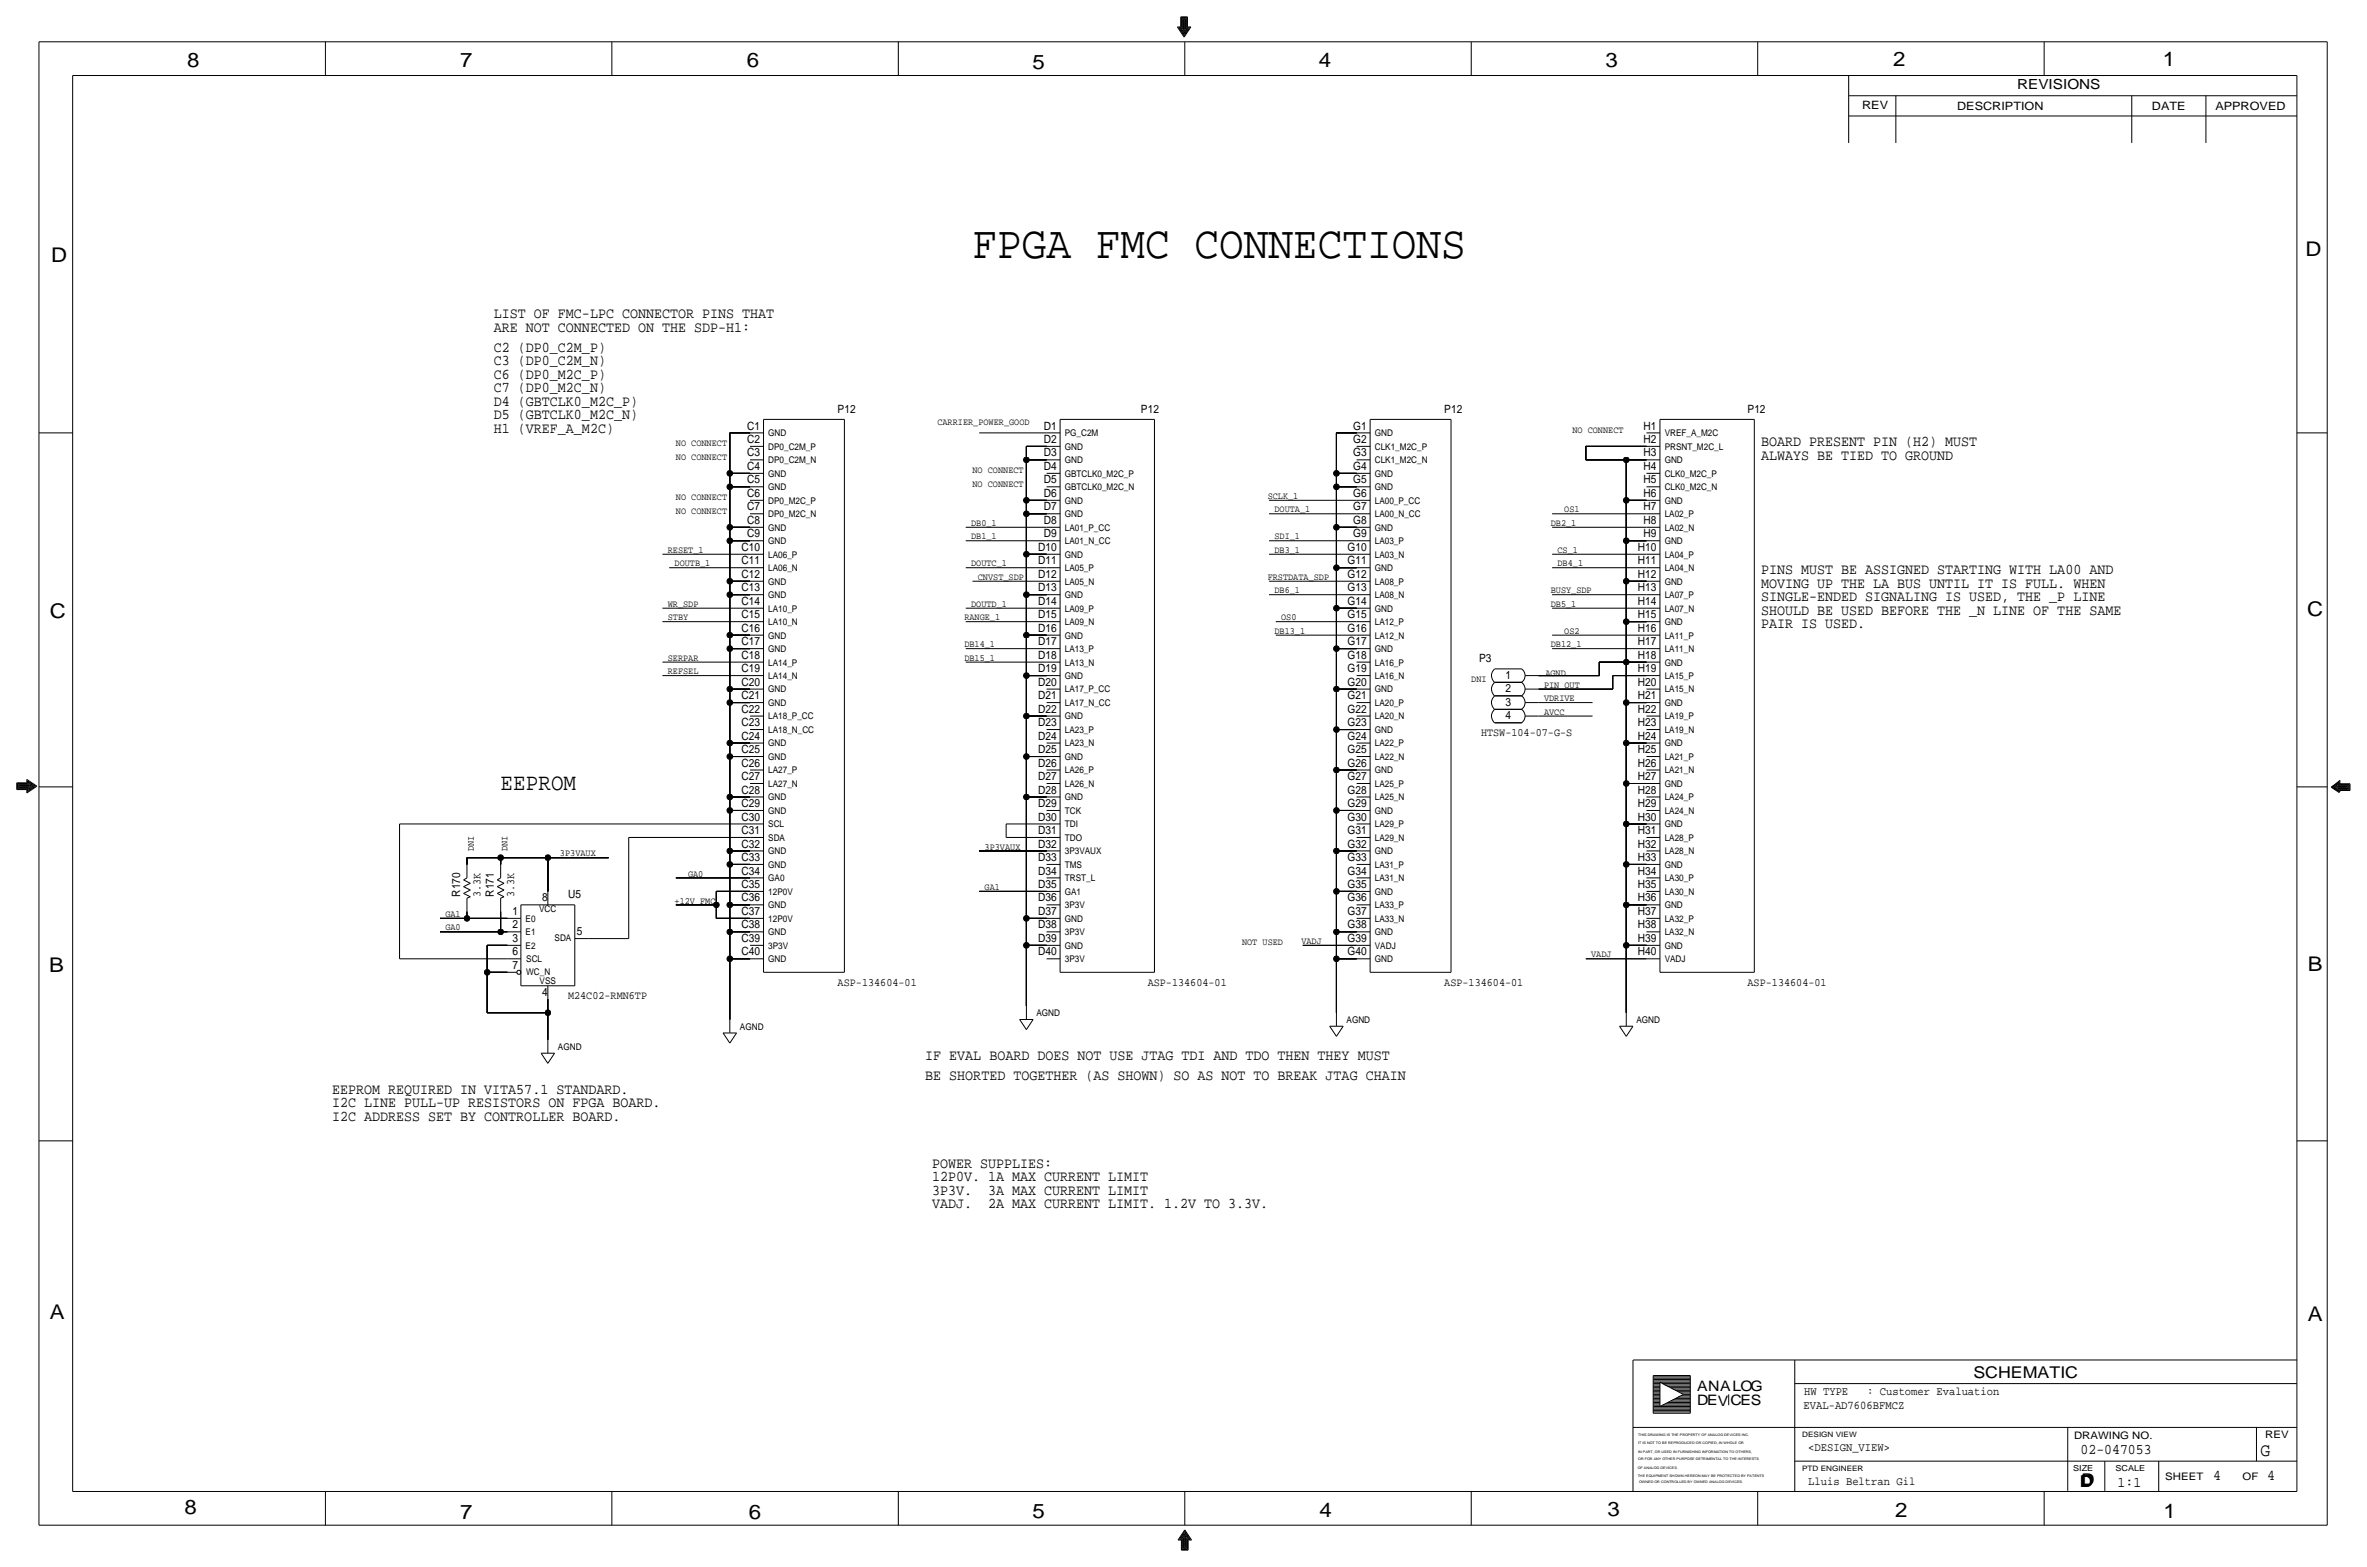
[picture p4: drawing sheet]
<svg xmlns="http://www.w3.org/2000/svg" width="892mm" height="590mm" viewBox="0 0 892 590" stroke-linecap="round" stroke-linejoin="round" font-family="sans-serif">
<defs><g id="words">
<text font-size="17.4" x="366.5" y="97">FPGA FMC CONNECTIONS</text>
<text font-size="8.9" x="188.7" y="297.7">EEPROM</text>
<g font-size="7.6">
<text x="70.6" y="25.4">8</text>
<text x="173.4" y="25.4">7</text>
<text x="281.4" y="25.1">6</text>
<text x="389.1" y="26.2">5</text>
<text x="497" y="25.4">4</text>
<text x="605" y="25.1">3</text>
<text x="713.4" y="24.9">2</text>
<text x="815" y="24.9">1</text>
<text x="19.3" y="98.8">D</text>
<text x="868.9" y="96.5">D</text>
<text x="18.7" y="232.7">C</text>
<text x="869.4" y="232.2">C</text>
<text x="869.6" y="365.8">B</text>
<text x="18.5" y="366">B</text>
<text x="18.7" y="496.8">A</text>
<text x="869.6" y="497.6">A</text>
<text x="69.5" y="570.5">8</text>
<text x="173.4" y="572.3">7</text>
<text x="282.1" y="572.3">6</text>
<text x="389.1" y="571.8">5</text>
<text x="497.3" y="571.5">4</text>
<text x="605.7" y="571.2">3</text>
<text x="714.2" y="571.5">2</text>
<text x="815.3" y="572">1</text>
</g>
<text font-size="7" x="851.9" y="548.4">G</text>
<g font-size="6.1">
<text x="743.7" y="518.9">SCHEMATIC</text>
<text x="783.8" y="560.3">D</text>
<text x="784.3" y="559.8">D</text>
</g>
<g font-size="5.6">
<text x="186.1" y="119.9">LIST OF FMC-LPC CONNECTOR PINS THAT</text>
<text x="186.1" y="125">ARE NOT CONNECTED ON THE SDP-H1:</text>
<text x="186.1" y="137.7">C3 (DP0_C2M_N)</text>
<text x="186.1" y="132.6">C2 (DP0_C2M_P)</text>
<text x="186.1" y="142.7">C6 (DP0_M2C_P)</text>
<text x="186.1" y="147.8">C7 (DP0_M2C_N)</text>
<text x="186.1" y="152.9">D4 (GBTCLK0_M2C_P)</text>
<text x="186.1" y="158">D5 (GBTCLK0_M2C_N)</text>
<text x="186.1" y="163.1">H1 (VREF_A_M2C)</text>
<text x="663.7" y="173.2">ALWAYS BE TIED TO GROUND</text>
<text x="663.7" y="168.1">BOARD PRESENT PIN (H2) MUST</text>
<text x="663.7" y="216.4">PINS MUST BE ASSIGNED STARTING WITH LA00 AND</text>
<text x="663.7" y="221.5">MOVING UP THE LA BUS UNTIL IT IS FULL. WHEN</text>
<text x="663.7" y="226.6">SINGLE-ENDED SIGNALING IS USED, THE _P LINE</text>
<text x="663.7" y="231.6">SHOULD BE USED BEFORE THE _N LINE OF THE SAME</text>
<text x="663.7" y="236.7">PAIR IS USED.</text>
<text x="348.7" y="399.3">IF EVAL BOARD DOES NOT USE JTAG TDI AND TDO THEN THEY MUST</text>
<text x="348.7" y="406.9">BE SHORTED TOGETHER (AS SHOWN) SO AS NOT TO BREAK JTAG CHAIN</text>
<text x="125.2" y="412">EEPROM REQUIRED IN VITA57.1 STANDARD.</text>
<text x="125.2" y="417.1">I2C LINE PULL-UP RESISTORS ON FPGA BOARD.</text>
<text x="125.2" y="422.1">I2C ADDRESS SET BY CONTROLLER BOARD.</text>
<text x="351.2" y="439.9">POWER SUPPLIES:</text>
<text x="351.2" y="445">12P0V. 1A MAX CURRENT LIMIT</text>
<text x="351.2" y="455.2">VADJ.</text>
<text x="351.2" y="450.1">3P3V.</text>
<text x="372.4" y="455.2">2A MAX CURRENT LIMIT. 1.2V TO 3.3V.</text>
<text x="372.4" y="450.1">3A MAX CURRENT LIMIT</text>
<text x="784" y="547.9">02-047053</text>
<text x="834.1" y="557.5">4</text>
<text x="854.4" y="557.5">4</text>
<text x="798" y="560.1">1:1</text>
</g>
<g font-size="5.4">
<text x="639.5" y="524.2">ANALOG</text>
<text x="639.5" y="529.3">DEVCES</text>
</g>
<text font-size="5.2" x="760.2" y="33.5">REVISIONS</text>
<g font-size="4.4">
<text x="679.9" y="525.5">HW TYPE</text>
<text x="703.6" y="525.5">: Customer Evaluation</text>
<text x="679.7" y="530.9">EVAL-AD7606BFMCZ</text>
<text x="681.4" y="546.6">&lt;DESIGN_VIEW&gt;</text>
<text x="681.4" y="559.3">Lluis Beltran Gil</text>
</g>
<g font-size="4.3">
<text x="701.8" y="41.1">REV</text>
<text x="737.6" y="41.4">DESCRIPTION</text>
<text x="811" y="41.4">DATE</text>
<text x="834.8" y="41.4">APPROVED</text>
<text x="315.7" y="155.4">P12</text>
<text x="430" y="155.4">P12</text>
<text x="544.3" y="155.4">P12</text>
<text x="658.6" y="155.4">P12</text>
<text x="281.6" y="161.8">C1</text>
<text x="393.3" y="161.8">D1</text>
<text x="510" y="161.8">G1</text>
<text x="619.4" y="161.8">H1</text>
<text x="281.6" y="166.9">C2</text>
<text x="393.3" y="166.9">D2</text>
<text x="510" y="166.9">G2</text>
<text x="619.4" y="166.9">H2</text>
<text x="281.6" y="172">C3</text>
<text x="393.3" y="172">D3</text>
<text x="510" y="172">G3</text>
<text x="619.4" y="172">H3</text>
<text x="281.6" y="177">C4</text>
<text x="393.3" y="177">D4</text>
<text x="510" y="177">G4</text>
<text x="619.4" y="177">H4</text>
<text x="281.6" y="182.1">C5</text>
<text x="393.3" y="182.1">D5</text>
<text x="510" y="182.1">G5</text>
<text x="619.4" y="182.1">H5</text>
<text x="281.6" y="187.2">C6</text>
<text x="393.3" y="187.2">D6</text>
<text x="510" y="187.2">G6</text>
<text x="619.4" y="187.2">H6</text>
<text x="281.6" y="197.4">C8</text>
<text x="281.6" y="192.3">C7</text>
<text x="393.3" y="197.4">D8</text>
<text x="393.3" y="192.3">D7</text>
<text x="510" y="192.3">G7</text>
<text x="510" y="197.4">G8</text>
<text x="619.4" y="192.3">H7</text>
<text x="619.4" y="197.4">H8</text>
<text x="281.6" y="202.4">C9</text>
<text x="393.3" y="202.4">D9</text>
<text x="510" y="202.4">G9</text>
<text x="619.4" y="202.4">H9</text>
<text x="279.5" y="207.5">C10</text>
<text x="391.2" y="207.5">D10</text>
<text x="507.8" y="207.5">G10</text>
<text x="617.3" y="207.5">H10</text>
<text x="279.5" y="212.6">C11</text>
<text x="391.2" y="212.6">D11</text>
<text x="507.8" y="212.6">G11</text>
<text x="617.3" y="212.6">H11</text>
<text x="279.5" y="217.7">C12</text>
<text x="391.2" y="217.7">D12</text>
<text x="507.8" y="217.7">G12</text>
<text x="617.3" y="217.7">H12</text>
<text x="279.5" y="227.8">C14</text>
<text x="279.5" y="222.8">C13</text>
<text x="391.2" y="227.8">D14</text>
<text x="391.2" y="222.8">D13</text>
<text x="507.8" y="222.8">G13</text>
<text x="507.8" y="227.8">G14</text>
<text x="617.3" y="222.8">H13</text>
<text x="617.3" y="227.8">H14</text>
<text x="279.5" y="232.9">C15</text>
<text x="391.2" y="232.9">D15</text>
<text x="507.8" y="232.9">G15</text>
<text x="617.3" y="232.9">H15</text>
<text x="279.5" y="238">C16</text>
<text x="391.2" y="238">D16</text>
<text x="507.8" y="238">G16</text>
<text x="617.3" y="238">H16</text>
<text x="279.5" y="243.1">C17</text>
<text x="391.2" y="243.1">D17</text>
<text x="507.8" y="243.1">G17</text>
<text x="617.3" y="243.1">H17</text>
<text x="279.5" y="248.2">C18</text>
<text x="391.2" y="248.2">D18</text>
<text x="507.8" y="248.2">G18</text>
<text x="557.4" y="249.4">P3</text>
<text x="617.3" y="248.2">H18</text>
<text x="279.5" y="253.2">C19</text>
<text x="391.2" y="253.2">D19</text>
<text x="507.8" y="253.2">G19</text>
<text x="567.3" y="255.8">1</text>
<text x="617.3" y="253.2">H19</text>
<text x="279.5" y="263.4">C21</text>
<text x="279.5" y="258.3">C20</text>
<text x="391.2" y="258.3">D20</text>
<text x="391.2" y="263.4">D21</text>
<text x="507.8" y="263.4">G21</text>
<text x="507.8" y="258.3">G20</text>
<text x="567.3" y="260.9">2</text>
<text x="617.3" y="258.3">H20</text>
<text x="617.3" y="263.4">H21</text>
<text x="279.5" y="268.5">C22</text>
<text x="391.2" y="268.5">D22</text>
<text x="507.8" y="268.5">G22</text>
<text x="567.3" y="265.9">3</text>
<text x="617.3" y="268.5">H22</text>
<text x="279.5" y="273.6">C23</text>
<text x="391.2" y="273.6">D23</text>
<text x="507.8" y="273.6">G23</text>
<text x="567.3" y="271">4</text>
<text x="617.3" y="273.6">H23</text>
<text x="279.5" y="278.6">C24</text>
<text x="391.2" y="278.6">D24</text>
<text x="507.8" y="278.6">G24</text>
<text x="558.1" y="277.4">HTSW-104-07-G-S</text>
<text x="617.3" y="278.6">H24</text>
<text x="279.5" y="283.7">C25</text>
<text x="391.2" y="283.7">D25</text>
<text x="507.8" y="283.7">G25</text>
<text x="617.3" y="283.7">H25</text>
<text x="279.5" y="288.8">C26</text>
<text x="279.5" y="293.9">C27</text>
<text x="391.2" y="288.8">D26</text>
<text x="391.2" y="293.9">D27</text>
<text x="507.8" y="293.9">G27</text>
<text x="507.8" y="288.8">G26</text>
<text x="617.3" y="288.8">H26</text>
<text x="617.3" y="293.9">H27</text>
<text x="279.5" y="299">C28</text>
<text x="391.2" y="299">D28</text>
<text x="507.8" y="299">G28</text>
<text x="617.3" y="299">H28</text>
<text x="279.5" y="304">C29</text>
<text x="391.2" y="304">D29</text>
<text x="507.8" y="304">G29</text>
<text x="617.3" y="304">H29</text>
<text x="279.5" y="309.1">C30</text>
<text x="391.2" y="309.1">D30</text>
<text x="507.8" y="309.1">G30</text>
<text x="617.3" y="309.1">H30</text>
<text x="279.5" y="314.2">C31</text>
<text x="391.2" y="314.2">D31</text>
<text x="507.8" y="314.2">G31</text>
<text x="617.3" y="314.2">H31</text>
<text x="279.5" y="319.3">C32</text>
<text x="391.2" y="319.3">D32</text>
<text x="507.8" y="319.3">G32</text>
<text x="617.3" y="319.3">H32</text>
<text x="279.5" y="324.4">C33</text>
<text x="279.5" y="329.4">C34</text>
<text x="391.2" y="329.4">D34</text>
<text x="391.2" y="324.4">D33</text>
<text x="507.8" y="324.4">G33</text>
<text x="507.8" y="329.4">G34</text>
<text x="617.3" y="329.4">H34</text>
<text x="617.3" y="324.4">H33</text>
<text x="279.5" y="334.5">C35</text>
<text x="391.2" y="334.5">D35</text>
<text x="507.8" y="334.5">G35</text>
<text x="617.3" y="334.5">H35</text>
<text x="173.4" y="337.8" transform="rotate(-90 173.4 337.8)">R170</text>
<text x="181.1" y="337.8" transform="rotate(-90 181.1 337.8)">3.3K</text>
<text x="186.1" y="337.8" transform="rotate(-90 186.1 337.8)">R171</text>
<text x="193.8" y="337.8" transform="rotate(-90 193.8 337.8)">3.3K</text>
<text x="204.3" y="339.6">8</text>
<text x="214.1" y="338.3">U5</text>
<text x="279.5" y="339.6">C36</text>
<text x="391.2" y="339.6">D36</text>
<text x="507.8" y="339.6">G36</text>
<text x="617.3" y="339.6">H36</text>
<text x="193.2" y="344.7">1</text>
<text x="279.5" y="344.7">C37</text>
<text x="391.2" y="344.7">D37</text>
<text x="507.8" y="344.7">G37</text>
<text x="617.3" y="344.7">H37</text>
<text x="193.2" y="349.8">2</text>
<text x="217.4" y="352.3">5</text>
<text x="279.5" y="349.8">C38</text>
<text x="391.2" y="349.8">D38</text>
<text x="507.8" y="349.8">G38</text>
<text x="617.3" y="349.8">H38</text>
<text x="193.2" y="359.9">6</text>
<text x="193.2" y="354.8">3</text>
<text x="279.5" y="359.9">C40</text>
<text x="279.5" y="354.8">C39</text>
<text x="391.2" y="354.8">D39</text>
<text x="391.2" y="359.9">D40</text>
<text x="507.8" y="354.8">G39</text>
<text x="507.8" y="359.9">G40</text>
<text x="617.3" y="359.9">H40</text>
<text x="617.3" y="354.8">H39</text>
<text x="193.2" y="365">7</text>
<text x="315.7" y="371.3">ASP-134604-01</text>
<text x="432.5" y="371.3">ASP-134604-01</text>
<text x="544.3" y="371.3">ASP-134604-01</text>
<text x="658.6" y="371.3">ASP-134604-01</text>
<text x="204.3" y="375.2">4</text>
<text x="214.1" y="376.4">M24C02-RMN6TP</text>
</g>
<g font-size="3.9">
<text x="781.6" y="542.1">DRAWING NO.</text>
<text x="853.6" y="541.8">REV</text>
<text x="816" y="557.4">SHEET</text>
<text x="845.1" y="557.5">OF</text>
</g>
<g font-size="3.6">
<text x="353.3" y="160">CARRIER_POWER_GOOD</text>
<text x="592.5" y="163.1">NO CONNECT</text>
<text x="254.7" y="173.2">NO CONNECT</text>
<text x="254.7" y="168.1">NO CONNECT</text>
<text x="366.5" y="178.3">NO CONNECT</text>
<text x="366.5" y="183.4">NO CONNECT</text>
<text x="254.7" y="188.5">NO CONNECT</text>
<text x="477.7" y="188">SCLK_1</text>
<text x="254.7" y="193.5">NO CONNECT</text>
<text x="480.3" y="193">DOUTA_1</text>
<text x="589.5" y="193">OS1</text>
<text x="366" y="203.2">DB1_1</text>
<text x="366" y="198.1">DB0_1</text>
<text x="480.3" y="203.2">SDI_1</text>
<text x="584.4" y="198.1">DB2_1</text>
<text x="251.7" y="208.3">RESET_1</text>
<text x="480.3" y="208.3">DB3_1</text>
<text x="586.9" y="208.3">CS_1</text>
<text x="254.2" y="213.4">DOUTB_1</text>
<text x="366" y="213.4">DOUTC_1</text>
<text x="586.9" y="213.4">DB4_1</text>
<text x="368.5" y="218.4">CNVST_SDP</text>
<text x="477.7" y="218.4">FRSTDATA_SDP</text>
<text x="480.3" y="223.5">DB6_1</text>
<text x="584.4" y="223.5">BUSY_SDP</text>
<text x="251.7" y="228.6">WR_SDP</text>
<text x="251.7" y="233.7">STBY</text>
<text x="363.4" y="233.7">RANGE_1</text>
<text x="366" y="228.6">DOUTD_1</text>
<text x="482.8" y="233.7">OS0</text>
<text x="584.4" y="228.6">DB5_1</text>
<text x="480.3" y="238.8">DB13_1</text>
<text x="589.5" y="238.8">OS2</text>
<text x="363.4" y="243.8">DB14_1</text>
<text x="584.4" y="243.8">DB12_1</text>
<text x="251.7" y="248.9">SERPAR</text>
<text x="363.4" y="248.9">DB15_1</text>
<text x="251.7" y="254">REFSEL</text>
<text x="554.4" y="257">DNI</text>
<text x="582.4" y="254.5">AGND</text>
<text x="581.9" y="259.1">PIN OUT</text>
<text x="581.9" y="264.2">VDRIVE</text>
<text x="581.9" y="269.2">AVCC</text>
<text x="178.5" y="320.5" transform="rotate(-90 178.5 320.5)">DNI</text>
<text x="191.2" y="320.5" transform="rotate(-90 191.2 320.5)">DNI</text>
<text x="211" y="322.6">3P3VAUX</text>
<text x="371" y="320">3P3VAUX</text>
<text x="259.3" y="330.2">GA0</text>
<text x="371" y="335.3">GA1</text>
<text x="254.2" y="340.4">+12V_FMC</text>
<text x="167.8" y="345.4">GA1</text>
<text x="167.8" y="350.5">GA0</text>
<text x="468.1" y="356.1">NOT USED</text>
<text x="490.4" y="355.6">VADJ</text>
<text x="599.6" y="360.7">VADJ</text>
</g>
<g font-size="3.5">
<text x="289.5" y="164.3">GND</text>
<text x="401.3" y="164.3">PG_C2M</text>
<text x="518.1" y="164.3">GND</text>
<text x="627.3" y="164.3">VREF_A_M2C</text>
<text x="289.5" y="169.4">DP0_C2M_P</text>
<text x="401.3" y="169.4">GND</text>
<text x="518.1" y="169.4">CLK1_M2C_P</text>
<text x="627.3" y="169.4">PRSNT_M2C_L</text>
<text x="289.5" y="179.6">GND</text>
<text x="289.5" y="174.5">DP0_C2M_N</text>
<text x="401.3" y="179.6">GBTCLK0_M2C_P</text>
<text x="401.3" y="174.5">GND</text>
<text x="518.1" y="179.6">GND</text>
<text x="518.1" y="174.5">CLK1_M2C_N</text>
<text x="627.3" y="179.6">CLK0_M2C_P</text>
<text x="627.3" y="174.5">GND</text>
<text x="289.5" y="184.7">GND</text>
<text x="401.3" y="184.7">GBTCLK0_M2C_N</text>
<text x="518.1" y="184.7">GND</text>
<text x="627.3" y="184.7">CLK0_M2C_N</text>
<text x="289.5" y="189.7">DP0_M2C_P</text>
<text x="401.3" y="189.7">GND</text>
<text x="518.1" y="189.7">LA00_P_CC</text>
<text x="627.3" y="189.7">GND</text>
<text x="289.5" y="194.8">DP0_M2C_N</text>
<text x="401.3" y="194.8">GND</text>
<text x="518.1" y="194.8">LA00_N_CC</text>
<text x="627.3" y="194.8">LA02_P</text>
<text x="289.5" y="199.9">GND</text>
<text x="401.3" y="199.9">LA01_P_CC</text>
<text x="518.1" y="199.9">GND</text>
<text x="627.3" y="199.9">LA02_N</text>
<text x="289.5" y="205">GND</text>
<text x="401.3" y="205">LA01_N_CC</text>
<text x="518.1" y="205">LA03_P</text>
<text x="627.3" y="205">GND</text>
<text x="289.5" y="215.1">LA06_N</text>
<text x="289.5" y="210.1">LA06_P</text>
<text x="401.3" y="215.1">LA05_P</text>
<text x="401.3" y="210.1">GND</text>
<text x="518.1" y="215.1">GND</text>
<text x="518.1" y="210.1">LA03_N</text>
<text x="627.3" y="215.1">LA04_N</text>
<text x="627.3" y="210.1">LA04_P</text>
<text x="289.5" y="220.2">GND</text>
<text x="401.3" y="220.2">LA05_N</text>
<text x="518.1" y="220.2">LA08_P</text>
<text x="627.3" y="220.2">GND</text>
<text x="289.5" y="225.3">GND</text>
<text x="401.3" y="225.3">GND</text>
<text x="518.1" y="225.3">LA08_N</text>
<text x="627.3" y="225.3">LA07_P</text>
<text x="289.5" y="230.4">LA10_P</text>
<text x="401.3" y="230.4">LA09_P</text>
<text x="518.1" y="230.4">GND</text>
<text x="627.3" y="230.4">LA07_N</text>
<text x="289.5" y="235.5">LA10_N</text>
<text x="401.3" y="235.5">LA09_N</text>
<text x="518.1" y="235.5">LA12_P</text>
<text x="627.3" y="235.5">GND</text>
<text x="289.5" y="245.6">GND</text>
<text x="289.5" y="240.5">GND</text>
<text x="401.3" y="245.6">LA13_P</text>
<text x="401.3" y="240.5">GND</text>
<text x="518.1" y="245.6">GND</text>
<text x="518.1" y="240.5">LA12_N</text>
<text x="627.3" y="245.6">LA11_N</text>
<text x="627.3" y="240.5">LA11_P</text>
<text x="289.5" y="250.7">LA14_P</text>
<text x="401.3" y="250.7">LA13_N</text>
<text x="518.1" y="250.7">LA16_P</text>
<text x="627.3" y="250.7">GND</text>
<text x="289.5" y="255.8">LA14_N</text>
<text x="401.3" y="255.8">GND</text>
<text x="518.1" y="255.8">LA16_N</text>
<text x="627.3" y="255.8">LA15_P</text>
<text x="289.5" y="260.9">GND</text>
<text x="401.3" y="260.9">LA17_P_CC</text>
<text x="518.1" y="260.9">GND</text>
<text x="627.3" y="260.9">LA15_N</text>
<text x="289.5" y="265.9">GND</text>
<text x="401.3" y="265.9">LA17_N_CC</text>
<text x="518.1" y="265.9">LA20_P</text>
<text x="627.3" y="265.9">GND</text>
<text x="289.5" y="271">LA18_P_CC</text>
<text x="401.3" y="271">GND</text>
<text x="518.1" y="271">LA20_N</text>
<text x="627.3" y="271">LA19_P</text>
<text x="289.5" y="281.2">GND</text>
<text x="289.5" y="276.1">LA18_N_CC</text>
<text x="401.3" y="281.2">LA23_N</text>
<text x="401.3" y="276.1">LA23_P</text>
<text x="518.1" y="281.2">LA22_P</text>
<text x="518.1" y="276.1">GND</text>
<text x="627.3" y="281.2">GND</text>
<text x="627.3" y="276.1">LA19_N</text>
<text x="289.5" y="286.3">GND</text>
<text x="401.3" y="286.3">GND</text>
<text x="518.1" y="286.3">LA22_N</text>
<text x="627.3" y="286.3">LA21_P</text>
<text x="289.5" y="291.3">LA27_P</text>
<text x="401.3" y="291.3">LA26_P</text>
<text x="518.1" y="291.3">GND</text>
<text x="627.3" y="291.3">LA21_N</text>
<text x="289.5" y="296.4">LA27_N</text>
<text x="401.3" y="296.4">LA26_N</text>
<text x="518.1" y="296.4">LA25_P</text>
<text x="627.3" y="296.4">GND</text>
<text x="289.5" y="301.5">GND</text>
<text x="401.3" y="301.5">GND</text>
<text x="518.1" y="301.5">LA25_N</text>
<text x="627.3" y="301.5">LA24_P</text>
<text x="289.5" y="311.7">SCL</text>
<text x="289.5" y="306.6">GND</text>
<text x="401.3" y="311.7">TDI</text>
<text x="401.3" y="306.6">TCK</text>
<text x="518.1" y="311.7">LA29_P</text>
<text x="518.1" y="306.6">GND</text>
<text x="627.3" y="311.7">GND</text>
<text x="627.3" y="306.6">LA24_N</text>
<text x="289.5" y="316.7">SDA</text>
<text x="401.3" y="316.7">TDO</text>
<text x="518.1" y="316.7">LA29_N</text>
<text x="627.3" y="316.7">LA28_P</text>
<text x="289.5" y="321.8">GND</text>
<text x="401.3" y="321.8">3P3VAUX</text>
<text x="518.1" y="321.8">GND</text>
<text x="627.3" y="321.8">LA28_N</text>
<text x="289.5" y="326.9">GND</text>
<text x="401.3" y="326.9">TMS</text>
<text x="518.1" y="326.9">LA31_P</text>
<text x="627.3" y="326.9">GND</text>
<text x="289.5" y="332">GA0</text>
<text x="401.3" y="332">TRST_L</text>
<text x="518.1" y="332">LA31_N</text>
<text x="627.3" y="332">LA30_P</text>
<text x="289.5" y="337.1">12P0V</text>
<text x="401.3" y="337.1">GA1</text>
<text x="518.1" y="337.1">GND</text>
<text x="627.3" y="337.1">LA30_N</text>
<text x="198.1" y="347.2">E0</text>
<text x="203.2" y="343.4">VCC</text>
<text x="289.5" y="347.2">12P0V</text>
<text x="289.5" y="342.1">GND</text>
<text x="401.3" y="347.2">GND</text>
<text x="401.3" y="342.1">3P3V</text>
<text x="518.1" y="347.2">LA33_N</text>
<text x="518.1" y="342.1">LA33_P</text>
<text x="627.3" y="347.2">LA32_P</text>
<text x="627.3" y="342.1">GND</text>
<text x="198.1" y="352.3">E1</text>
<text x="289.5" y="352.3">GND</text>
<text x="401.3" y="352.3">3P3V</text>
<text x="518.1" y="352.3">GND</text>
<text x="627.3" y="352.3">LA32_N</text>
<text x="198.1" y="357.4">E2</text>
<text x="209" y="354.6">SDA</text>
<text x="289.5" y="357.4">3P3V</text>
<text x="401.3" y="357.4">GND</text>
<text x="518.1" y="357.4">VADJ</text>
<text x="627.3" y="357.4">GND</text>
<text x="198.3" y="362.2">SCL</text>
<text x="289.5" y="362.5">GND</text>
<text x="401.3" y="362.5">3P3V</text>
<text x="518.1" y="362.5">GND</text>
<text x="627.3" y="362.5">VADJ</text>
<text x="198.3" y="367.3">WC_N</text>
<text x="203.4" y="370.8">VSS</text>
<text x="390.6" y="382.8">AGND</text>
<text x="278.8" y="387.9">AGND</text>
<text x="507.4" y="385.3">AGND</text>
<text x="616.7" y="385.3">AGND</text>
<text x="210.3" y="395.5">AGND</text>
</g>
<g font-size="3.1">
<text x="781.3" y="554">SIZE</text>
<text x="797.3" y="554">SCALE</text>
</g>
<g font-size="2.8">
<text x="679.1" y="541.3">DESIGN VIEW</text>
<text x="679.1" y="554">PTD ENGINEER</text>
</g>
<g font-size="1.3">
<text x="617.3" y="541.1">THIS DRAWING IS THE PROPERTY OF ANALOG DEVICES INC.</text>
<text x="617.3" y="543.9">IT IS NOT TO BE REPRODUCED OR COPIED, IN WHOLE OR</text>
<text x="617.3" y="547.2">IN PART, OR USED IN FURNISHING INFORMATION TO OTHERS,</text>
<text x="617.3" y="550">OR FOR ANY OTHER PURPOSE DETRIMENTAL TO THE INTERESTS</text>
<text x="617.2" y="556.3">THE EQUIPMENT SHOWN HEREON MAY BE PROTECTED BY PATENTS</text>
<text x="617.2" y="553.2">OF ANALOG DEVICES.</text>
<text x="617.7" y="558.8">OWNED OR CONTROLLED BY OWNED ANALOG DEVICES.</text>
</g>
</g></defs>
<!-- layer: Nets -->
<g fill="none" stroke="#000" stroke-width=".38">
<path d="M275 178.3v5.1zM275 178.3h7.7zM275 163.1v15.2zM275 163.1h7.7zM369 163.1h25.4zM386.8 173.2v15.3zM386.8 173.2h7.6zM386.8 168.1v5.1zM386.8 168.1h7.6zM503.6 178.3v5.1zM503.6 178.3h7.7zM503.6 163.1v15.2z"/>
<path d="M503.6 163.1h7.7zM597.6 173.2h15.3zM597.6 168.1v5.1zM597.6 168.1h22.9zM612.9 173.2v15.3zM612.9 173.2h7.6zM275 198.6v5.1zM275 198.6h7.7zM275 183.4v15.2zM275 183.4h7.7zM363.9 198.6h30.5zM386.8 193.5v15.3z"/>
<path d="M386.8 193.5h7.6zM386.8 188.5v5zM386.8 188.5h7.6zM478.2 188.5h33.1zM478.2 193.5h33.1zM503.6 198.6v15.3zM503.6 198.6h7.7zM503.6 183.4v15.2zM503.6 183.4h7.7zM584.9 193.5h35.6zM584.9 198.6h35.6zM612.9 188.5v15.2z"/>
<path d="M612.9 188.5h7.6zM249.6 208.8h33.1zM252.2 213.9h30.5zM275 218.9v5.1zM275 218.9h7.7zM275 203.7v15.2zM275 203.7h7.7zM363.9 213.9h30.5zM363.9 203.7h30.5zM366.5 218.9h27.9zM386.8 208.8v15.2zM386.8 208.8h7.6z"/>
<path d="M478.2 203.7h33.1zM478.2 218.9h33.1zM478.2 208.8h33.1zM503.6 213.9v15.2zM503.6 213.9h7.7zM584.9 208.8h35.6zM584.9 213.9h35.6zM612.9 218.9v15.3zM612.9 218.9h7.6zM612.9 203.7v15.2zM612.9 203.7h7.6zM249.6 234.2h33.1z"/>
<path d="M249.6 229.1h33.1zM275 239.3v5zM275 239.3h7.7zM275 224v15.3zM275 224h7.7zM363.9 229.1h30.5zM363.9 234.2h30.5zM386.8 239.3v15.2zM386.8 239.3h7.6zM386.8 224v15.3zM386.8 224h7.6zM478.2 224h33.1z"/>
<path d="M480.8 234.2h30.5zM480.8 239.3h30.5zM503.6 229.1v15.2zM503.6 229.1h7.7zM584.9 239.3h35.6zM584.9 224h35.6zM584.9 229.1h35.6zM612.9 234.2v15.2zM612.9 234.2h7.6zM249.6 254.5h33.1zM249.6 249.4h33.1zM275 259.6v5.1z"/>
<path d="M275 259.6h7.7zM275 244.3v15.3zM275 244.3h7.7zM363.9 244.3h30.5zM363.9 249.4h30.5zM386.8 254.5v15.2zM386.8 254.5h7.6zM503.6 259.6v15.2zM503.6 259.6h7.7zM503.6 244.3v15.3zM503.6 244.3h7.7zM579.8 254.5h22.9z"/>
<path d="M579.8 259.6h28zM584.9 244.3h35.6zM602.7 249.4v5.1zM602.7 249.4h10.2zM607.8 254.5v5.1zM607.8 254.5h12.7zM612.9 249.4v15.3zM612.9 249.4h7.6zM275 279.9v5.1zM275 279.9h7.7zM275 264.7v15.2zM275 264.7h7.7z"/>
<path d="M386.8 269.7v15.3zM386.8 269.7h7.6zM503.6 274.8v15.3zM503.6 274.8h7.7zM579.8 264.7h20.4zM579.8 269.7h20.4zM612.9 279.9v15.2zM612.9 279.9h7.6zM612.9 264.7v15.2zM612.9 264.7h7.6zM275 285v15.2zM275 285h7.7z"/>
<path d="M386.8 285v15.2zM386.8 285h7.6zM503.6 290.1v15.2zM503.6 290.1h7.7zM612.9 295.1v15.3zM612.9 295.1h7.6zM150.6 310.4h132.1zM150.6 310.4v50.8zM236.9 315.5h45.8zM236.9 315.5v38.1zM275 305.3v15.2zM275 305.3h7.7z"/>
<path d="M275 300.2v5.1zM275 300.2h7.7zM379.2 315.5h15.2zM379.2 310.4h15.2zM379.2 310.4v5.1zM386.8 300.2v45.7zM386.8 300.2h7.6zM503.6 305.3v15.2zM503.6 305.3h7.7zM612.9 310.4v15.2zM612.9 310.4h7.6zM176 323.1v2.5z"/>
<path d="M176 323.1h12.7zM188.7 323.1v2.5zM188.7 323.1h17.8zM206.5 323.1v12.7zM206.5 323.1h22.8zM254.7 330.7h28zM270 335.8v5.1zM270 335.8h12.7zM275 325.6v15.3zM275 325.6h7.7zM275 320.5v5.1zM275 320.5h7.7z"/>
<path d="M369 320.5h25.4zM369 335.8h25.4zM503.6 335.8v15.2zM503.6 335.8h7.7zM503.6 320.5v15.3zM503.6 320.5h7.7zM612.9 325.6v15.3zM612.9 325.6h7.6zM165.8 351h22.9zM165.8 345.9h10.2zM176 343.4v2.5zM176 345.9h15.2z"/>
<path d="M183.6 356.1v10.2zM183.6 356.1h7.6zM188.7 351h2.5zM188.7 343.4v7.6zM221.7 353.6h15.2zM254.7 340.9h15.3zM270 345.9h12.7zM270 340.9v5zM275 351v10.2zM275 351h7.7zM275 340.9v10.1zM275 340.9h7.7z"/>
<path d="M386.8 356.1v22.9zM386.8 356.1h7.6zM386.8 345.9v10.2zM386.8 345.9h7.6zM490.9 356.1h20.4zM503.6 351v10.2zM503.6 351h7.7zM612.9 356.1v25.4zM612.9 356.1h7.6zM612.9 340.9v15.2zM612.9 340.9h7.6zM150.6 361.2h40.6z"/>
<path d="M183.6 366.3v15.2zM183.6 366.3h7.6zM206.5 376.4v5.1zM275 361.2v22.8zM275 361.2h7.7zM503.6 361.2v20.3zM503.6 361.2h7.7zM597.6 361.2h22.9zM183.6 381.5h22.9zM206.5 381.5v10.2z"/>
</g>
<g fill="#000" stroke="#000" stroke-width=".38">
<circle cx="275" cy="178.3" r="1.07"/>
<circle cx="386.8" cy="173.2" r="1.07"/>
<circle cx="503.6" cy="178.3" r="1.07"/>
<circle cx="612.9" cy="173.2" r="1.07"/>
<circle cx="275" cy="198.6" r="1.07"/>
<circle cx="275" cy="183.4" r="1.07"/>
<circle cx="386.8" cy="188.5" r="1.07"/>
<circle cx="386.8" cy="193.5" r="1.07"/>
<circle cx="503.6" cy="198.6" r="1.07"/>
<circle cx="503.6" cy="183.4" r="1.07"/>
<circle cx="612.9" cy="188.5" r="1.07"/>
<circle cx="275" cy="203.7" r="1.07"/>
<circle cx="275" cy="218.9" r="1.07"/>
<circle cx="386.8" cy="208.8" r="1.07"/>
<circle cx="503.6" cy="213.9" r="1.07"/>
<circle cx="612.9" cy="203.7" r="1.07"/>
<circle cx="612.9" cy="218.9" r="1.07"/>
<circle cx="275" cy="239.3" r="1.07"/>
<circle cx="275" cy="224" r="1.07"/>
<circle cx="386.8" cy="224" r="1.07"/>
<circle cx="386.8" cy="239.3" r="1.07"/>
<circle cx="503.6" cy="229.1" r="1.07"/>
<circle cx="612.9" cy="234.2" r="1.07"/>
<circle cx="275" cy="259.6" r="1.07"/>
<circle cx="275" cy="244.3" r="1.07"/>
<circle cx="386.8" cy="254.5" r="1.07"/>
<circle cx="503.6" cy="259.6" r="1.07"/>
<circle cx="503.6" cy="244.3" r="1.07"/>
<circle cx="612.9" cy="249.4" r="1.07"/>
<circle cx="275" cy="264.7" r="1.07"/>
<circle cx="275" cy="279.9" r="1.07"/>
<circle cx="386.8" cy="269.7" r="1.07"/>
<circle cx="503.6" cy="274.8" r="1.07"/>
<circle cx="612.9" cy="264.7" r="1.07"/>
<circle cx="612.9" cy="279.9" r="1.07"/>
<circle cx="275" cy="285" r="1.07"/>
<circle cx="386.8" cy="285" r="1.07"/>
<circle cx="503.6" cy="290.1" r="1.07"/>
<circle cx="612.9" cy="295.1" r="1.07"/>
<circle cx="275" cy="305.3" r="1.07"/>
<circle cx="275" cy="300.2" r="1.07"/>
<circle cx="386.8" cy="300.2" r="1.07"/>
<circle cx="503.6" cy="305.3" r="1.07"/>
<circle cx="612.9" cy="310.4" r="1.07"/>
<circle cx="188.7" cy="323.1" r="1.07"/>
<circle cx="206.5" cy="323.1" r="1.07"/>
<circle cx="275" cy="320.5" r="1.07"/>
<circle cx="275" cy="325.6" r="1.07"/>
<circle cx="503.6" cy="335.8" r="1.07"/>
<circle cx="503.6" cy="320.5" r="1.07"/>
<circle cx="612.9" cy="325.6" r="1.07"/>
<circle cx="176" cy="345.9" r="1.07"/>
<circle cx="188.7" cy="351" r="1.07"/>
<circle cx="270" cy="340.9" r="1.07"/>
<circle cx="275" cy="351" r="1.07"/>
<circle cx="275" cy="340.9" r="1.07"/>
<circle cx="386.8" cy="345.9" r="1.07"/>
<circle cx="386.8" cy="356.1" r="1.07"/>
<circle cx="503.6" cy="351" r="1.07"/>
<circle cx="612.9" cy="340.9" r="1.07"/>
<circle cx="612.9" cy="356.1" r="1.07"/>
<circle cx="183.6" cy="366.3" r="1.07"/>
<circle cx="275" cy="361.2" r="1.07"/>
<circle cx="503.6" cy="361.2" r="1.07"/>
<circle cx="206.5" cy="381.5" r="1.07"/>
</g>
<!-- layer: Components -->
<g fill="none" stroke="#000" stroke-width=".38">
<path d="M287.7 158h30.5zM287.7 158v208.3zM318.2 158v208.3zM399.5 158h35.6zM399.5 158v208.3zM435.1 158v208.3zM516.3 158h30.5zM516.3 158v208.3zM546.8 158v208.3zM625.6 158h35.5zM625.6 158v208.3zM661.1 158v208.3z"/>
<path d="M282.7 178.3h5zM282.7 173.2h5zM282.7 168.1h5zM282.7 163.1h5zM394.4 178.3h5.1zM394.4 173.2h5.1zM394.4 168.1h5.1zM394.4 163.1h5.1zM511.3 178.3h5zM511.3 173.2h5zM511.3 168.1h5zM511.3 163.1h5z"/>
<path d="M620.5 178.3h5.1zM620.5 173.2h5.1zM620.5 168.1h5.1zM620.5 163.1h5.1zM282.7 198.6h5zM282.7 193.5h5zM282.7 188.5h5zM282.7 183.4h5zM394.4 198.6h5.1zM394.4 193.5h5.1zM394.4 188.5h5.1zM394.4 183.4h5.1z"/>
<path d="M511.3 198.6h5zM511.3 193.5h5zM511.3 188.5h5zM511.3 183.4h5zM620.5 198.6h5.1zM620.5 193.5h5.1zM620.5 188.5h5.1zM620.5 183.4h5.1zM282.7 218.9h5zM282.7 213.9h5zM282.7 208.8h5zM282.7 203.7h5z"/>
<path d="M394.4 218.9h5.1zM394.4 213.9h5.1zM394.4 208.8h5.1zM394.4 203.7h5.1zM511.3 218.9h5zM511.3 213.9h5zM511.3 208.8h5zM511.3 203.7h5zM620.5 218.9h5.1zM620.5 213.9h5.1zM620.5 208.8h5.1zM620.5 203.7h5.1z"/>
<path d="M282.7 239.3h5zM282.7 234.2h5zM282.7 229.1h5zM282.7 224h5zM394.4 239.3h5.1zM394.4 234.2h5.1zM394.4 229.1h5.1zM394.4 224h5.1zM511.3 239.3h5zM511.3 234.2h5zM511.3 229.1h5zM511.3 224h5z"/>
<path d="M620.5 239.3h5.1zM620.5 234.2h5.1zM620.5 229.1h5.1zM620.5 224h5.1zM282.7 259.6h5zM282.7 254.5h5zM282.7 249.4h5zM282.7 244.3h5zM394.4 259.6h5.1zM394.4 254.5h5.1zM394.4 249.4h5.1zM394.4 244.3h5.1z"/>
<path d="M511.3 259.6h5zM511.3 254.5h5zM511.3 249.4h5zM511.3 244.3h5zM563.3 257a3.3 3.3 0 0 0 0 5.2M563.3 252a3.3 3.3 0 0 0 0 5.1M563.3 257h10.2zM563.3 252h10.2zM573.4 257.1a3.1 3.1 0 0 1 0 5M573.4 252a3.1 3.1 0 0 1 0 5M574.8 259.6h5zM574.8 254.5h5z"/>
<path d="M620.5 259.6h5.1zM620.5 254.5h5.1zM620.5 249.4h5.1zM620.5 244.3h5.1zM282.7 279.9h5zM282.7 274.8h5zM282.7 269.7h5zM282.7 264.7h5zM394.4 279.9h5.1zM394.4 274.8h5.1zM394.4 269.7h5.1zM394.4 264.7h5.1z"/>
<path d="M511.3 279.9h5zM511.3 274.8h5zM511.3 269.7h5zM511.3 264.7h5zM563.3 262.1a3.3 3.3 0 0 0 0 5.2M563.3 267.2a3.3 3.3 0 0 0 0 5.1M563.3 272.3h10.2zM563.3 267.2h10.2zM563.3 262.1h10.2zM573.4 267.3a3.1 3.1 0 0 1 0 5M573.4 262.2a3.1 3.1 0 0 1 0 5M574.8 269.7h5z"/>
<path d="M574.8 264.7h5zM620.5 279.9h5.1zM620.5 274.8h5.1zM620.5 269.7h5.1zM620.5 264.7h5.1zM282.7 295.1h5zM282.7 290.1h5zM282.7 285h5zM394.4 295.1h5.1zM394.4 290.1h5.1zM394.4 285h5.1zM511.3 295.1h5z"/>
<path d="M511.3 290.1h5zM511.3 285h5zM620.5 295.1h5.1zM620.5 290.1h5.1zM620.5 285h5.1zM282.7 315.5h5zM282.7 310.4h5zM282.7 305.3h5zM282.7 300.2h5zM394.4 315.5h5.1zM394.4 310.4h5.1zM394.4 305.3h5.1z"/>
<path d="M394.4 300.2h5.1zM511.3 315.5h5zM511.3 310.4h5zM511.3 305.3h5zM511.3 300.2h5zM620.5 315.5h5.1zM620.5 310.4h5.1zM620.5 305.3h5.1zM620.5 300.2h5.1zM174.7 331.5l1.3-.8zM174.7 331.5l2.5 1.2zM174.7 334l2.5-1.3z"/>
<path d="M174.7 334l2.5 1.3zM174.7 336.5l2.5-1.2zM174.7 336.5l2.5 1.3zM176 325.6v5.1zM176 338.3v5.1zM176 338.3l1.2-.5zM187.4 331.5l1.3-.8zM187.4 331.5l2.5 1.2zM187.4 334l2.5-1.3zM187.4 334l2.5 1.3zM187.4 336.5l2.5-1.2zM187.4 336.5l2.5 1.3z"/>
<path d="M188.7 325.6v5.1zM188.7 338.3v5.1zM188.7 338.3l1.2-.5zM206.5 335.8v5.1zM282.7 335.8h5zM282.7 330.7h5zM282.7 325.6h5zM282.7 320.5h5zM394.4 335.8h5.1zM394.4 330.7h5.1zM394.4 325.6h5.1zM394.4 320.5h5.1z"/>
<path d="M511.3 335.8h5zM511.3 330.7h5zM511.3 325.6h5zM511.3 320.5h5zM620.5 335.8h5.1zM620.5 330.7h5.1zM620.5 325.6h5.1zM620.5 320.5h5.1zM191.2 356.1h5.1zM191.2 351h5.1zM191.2 345.9h5.1zM196.3 340.9v30.4z"/>
<path d="M196.3 340.9h20.3zM216.6 353.6h5.1zM216.6 340.9v30.4zM282.7 356.1h5zM282.7 351h5zM282.7 345.9h5zM282.7 340.9h5zM394.4 356.1h5.1zM394.4 351h5.1zM394.4 345.9h5.1zM394.4 340.9h5.1zM511.3 356.1h5z"/>
<path d="M511.3 351h5zM511.3 345.9h5zM511.3 340.9h5zM620.5 356.1h5.1zM620.5 351h5.1zM620.5 345.9h5.1zM620.5 340.9h5.1zM191.2 361.2h5.1zM191.2 366.3h3.6zM196.3 371.3h20.3zM206.5 371.3v5.1zM282.7 361.2h5z"/>
<path d="M287.7 366.3h30.5zM386.8 379v4.9zM394.4 361.2h5.1zM399.5 366.3h35.6zM511.3 361.2h5zM516.3 366.3h30.5zM620.5 361.2h5.1zM625.6 366.3h35.5zM203.9 396.7l2.6 3.9zM203.9 396.7h5.1zM206.5 391.7v4.9zM209 396.7l-2.5 3.9z"/>
<path d="M272.5 389.1l2.5 3.8zM272.5 389.1h5.1zM275 384v5zM277.6 389.1l-2.6 3.8zM384.3 384l2.5 3.9zM384.3 384h5zM389.3 384l-2.5 3.9zM501.1 386.6l2.5 3.8zM501.1 386.6h5.1zM503.6 381.5v5zM506.2 386.6l-2.6 3.8zM610.3 386.6l2.6 3.8z"/>
<path d="M610.3 386.6h5.1zM612.9 381.5v5zM615.4 386.6l-2.5 3.8z"/>
<circle cx="195.5" cy="366.3" r=".77"/>
</g>
<!-- layer: Page Border and Title Block -->
<g fill="none" stroke="#000" stroke-width=".38">
<path d="M14.7 15.7v558.8zM14.7 15.7h862.3zM122.6 15.7v12.7zM230.6 15.7v12.7zM338.5 15.7v12.7zM443.7 10.2h1.3zM443.7 10.2l2.5 3.8zM444.2 10.4l2 3.1zM444.2 10.4h1zM444.7 10.7l1.5 2.3zM444.7 10.7h.8zM445 6.4v3.8z"/>
<path d="M445 6.4h2.5zM445.2 6.6v3.8zM445.2 6.6h2zM445.2 10.9h.5zM445.2 10.9l1 1.5zM445.5 6.9v3.8zM445.5 6.9h1.5zM445.7 11.2l.5 .7zM445.7 11.2h.3zM445.7 7.1v3.8zM445.7 7.1h1zM446 7.4v3.8z"/>
<path d="M446 7.4h.5zM446.2 7.6v4.1zM446.5 11.2h.2zM446.5 7.4v3.8zM446.5 15.7v12.7zM446.7 10.9h.5zM446.7 11.2l-.5 .7zM446.7 7.1v3.8zM447 10.7h.8zM447 6.9v3.8zM447.2 10.4h1.1zM447.2 6.6v3.8z"/>
<path d="M447.2 10.9l-1 1.5zM447.5 10.2h1.3zM447.5 6.4v3.8zM447.8 10.7l-1.6 2.3zM448.3 10.4l-2.1 3.1zM448.8 10.2l-2.6 3.8zM554.4 15.7v12.7zM662.4 15.7v12.7zM770.3 15.7v12.7zM877 15.7v558.8zM27.4 28.4h838.2zM27.4 28.4v533.4z"/>
<path d="M696.7 36.1h168.9zM696.7 28.4v25.4zM714.5 36.1v17.7zM803.4 36.1v17.7zM831.3 36.1v17.7zM865.6 28.4v533.4zM696.7 43.7h168.9zM14.7 163.1h12.7zM865.6 163.1h11.4zM6.3 294.9v2.5zM6.3 297.4h3.8zM6.3 294.9h3.8z"/>
<path d="M6.6 295.1v2.1zM6.6 295.1h3.8zM6.6 297.2h3.8zM6.8 295.4v1.5zM6.8 295.4h3.8zM6.8 296.9h3.8zM7.1 295.7v1zM7.1 295.7h3.8zM7.1 296.7h3.8zM7.3 295.9v.5zM7.3 295.9h3.8zM7.3 296.4h3.8z"/>
<path d="M7.6 296.2h4zM10.1 297.4v1.3zM10.1 298.7l3.8-2.5zM10.1 293.6l3.8 2.6zM10.1 293.6v1.3zM10.4 297.2v1zM10.4 298.2l3-2zM10.4 294.1v1zM10.4 294.1l3 2.1zM10.6 296.9v.8zM10.6 297.7l2.3-1.5zM10.6 294.6v.8z"/>
<path d="M10.6 294.6l2.3 1.6zM10.9 295.1v.6zM10.9 295.1l1.5 1.1zM10.9 296.7v.5zM10.9 297.2l1.5-1zM11.1 295.7v.2zM11.1 295.7l.8 .5zM11.1 296.4v.3zM11.1 296.7l.8-.5zM14.7 296.4h12.7zM865.6 296.4h11.4zM878.5 296.5l3-2z"/>
<path d="M878.5 296.5l3 2.1zM878.7 296.5l3.1 1.8zM878.7 296.5l3.1-2.5zM879 296.5l2.3-1.5zM879 296.5l2.3 1.5zM879.5 296.5l1.5-1zM879.5 296.5l1.5 1zM880 296.5l.8-.5zM880 296.5l.8 .5zM880.3 296.5h4zM880.8 296.3h3.8zM880.8 296.8h3.8z"/>
<path d="M880.8 296v.3zM880.8 296.8v.2zM881 296h3.8zM881 297h3.8zM881 295.5v.5zM881 297v.5zM881.3 295.8h3.8zM881.3 297.3h3.8zM881.3 295v.8zM881.3 297.3v.7zM881.5 295.5h3.8zM881.5 297.5h3.8z"/>
<path d="M881.5 294.5v1zM881.5 297.5v1.1zM881.8 297.8h3.8zM881.8 295.2h3.8zM881.8 297.8v.5zM881.8 294v1.2zM884.6 296.3v.5zM884.8 296v1zM885.1 295.8v1.5zM885.3 295.5v2zM885.6 295.2v2.6zM14.7 429.8h12.7z"/>
<path d="M865.6 429.8h11.4zM615.4 512.3v49.5zM615.4 512.3h250.2zM623 518.2h14zM623 518.7h14zM623 519.7h14zM623 519.2h14zM623 518.2v14.2zM637 518.2v14.2zM676.4 512.3v49.5zM615.4 537.7h250.2zM623 532.4h14z"/>
<path d="M623 531.9h14zM623 531.4h14zM623 530.4h14zM623 530.9h14zM623 526.3h2.6zM623 525.3h2.6zM623 527.3h2.6zM623 525.8h2.6zM623 528.3h2.6zM623 527.8h2.6zM623 528.8h2.6zM623 529.3h2.6z"/>
<path d="M623 526.8h2.6zM623 523.2h2.6zM623 524.8h2.6zM623 523.7h2.6zM623 522.7h2.6zM623 524.3h2.6zM623 521.7h2.6zM623 521.2h2.6zM623 522.2h2.6zM623 520.2h14zM623 529.8h14zM623 520.7h14z"/>
<path d="M625.6 529.8l8.8-4.5zM625.6 520.7l8.8 4.6zM625.6 520.7v9.1zM626.6 529.3h10.4zM626.6 521.2h10.4zM627.3 521.7h9.7zM627.6 528.8h9.4zM628.3 522.2h8.7zM628.6 528.3h8.4zM629.6 527.8h7.4zM629.6 522.7h7.4zM630.4 527.3h6.6z"/>
<path d="M630.4 523.2h6.6zM631.4 523.7h5.6zM631.4 526.8h5.6zM632.4 526.3h4.6zM632.4 524.3h4.6zM633.4 525.8h3.6zM633.4 524.8h3.6zM634.4 525.3h2.6zM651.5 525.3v4zM676.4 521.2h189.2zM779.2 537.7v23.9zM850.3 537.7v12.7z"/>
<path d="M676.4 550.4h189.2zM793.2 550.4v11.2zM813.5 550.4v11.4zM14.7 574.5h862.3zM27.4 561.8h838.2zM122.6 561.8v12.7zM230.6 561.8v12.7zM338.5 561.8v12.7zM444.4 579.9h1.1zM445 579.6h.7zM445.5 579.9v3.8zM445.5 579.4h.5z"/>
<path d="M445.7 579.6v3.8zM446 579.4v3.8zM446 579.1h.2zM446.2 579.1v3.8zM446.5 561.8v12.7zM446.5 576.8l-2.1 3.1zM446.5 576.3l-2.6 3.8zM446.5 577.3l-1.5 2.3zM446.5 576.3l2.5 3.8zM446.5 576.8l2 3.1zM446.5 577.3l1.5 2.3zM446.5 578.6v4.1z"/>
<path d="M446.5 578.4l-.5 .7zM446.5 578.4l.5 .7zM446.5 577.9l-1 1.5zM446.5 577.9l1 1.5zM446.7 579.1v3.8zM446.7 579.1h.3zM447 579.4v3.8zM447 579.4h.5zM447.2 579.6v3.8zM447.2 579.6h.8zM447.5 579.9v3.8zM447.5 579.9h1z"/>
<path d="M554.4 561.8v12.7zM662.4 561.8v12.7zM770.3 561.8v12.7zM443.9 580.1h1.3zM445.2 583.9h2.6zM445.2 580.1v3.8zM445.5 583.7h2zM445.7 583.4h1.5zM446 583.2h1zM446.2 582.9h.5zM447.8 580.1v3.8zM447.8 580.1h1.2z"/>
</g>
<use href="#words"/>
</svg>
